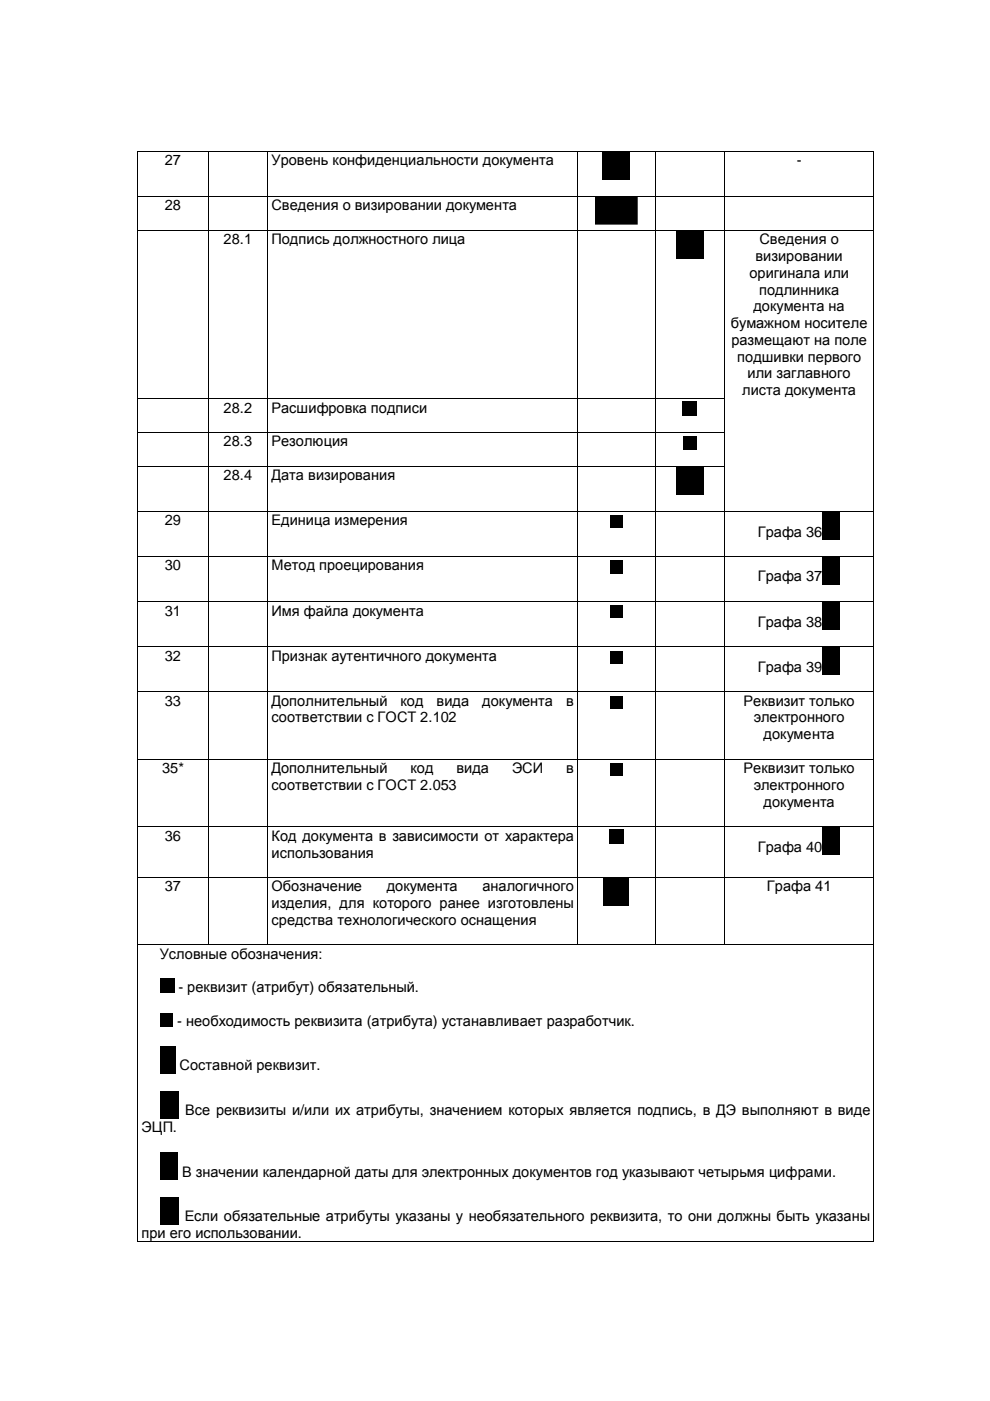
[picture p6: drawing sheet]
<svg xmlns="http://www.w3.org/2000/svg" width="210mm" height="297mm" viewBox="0 0 210 297" stroke-linecap="round" stroke-linejoin="round" font-family="sans-serif">
<defs><g id="words">
<g font-size="3.1">
<text x="34.9" y="35.1">27</text>
<text x="57.6" y="35.1">Уровень конфиденциальности документа</text>
<text x="169" y="35.1">-</text>
<text x="34.9" y="44.6">28</text>
<text x="57.6" y="44.6">Сведения о визировании документа</text>
<text x="47.4" y="51.8">28.1</text>
<text x="57.6" y="51.8">Подпись должностного лица</text>
<text x="161" y="51.8">Сведения о</text>
<text x="158.9" y="58.9">оригинала или</text>
<text x="160.2" y="55.3">визировании</text>
<text x="159.8" y="66">документа на</text>
<text x="161" y="62.5">подлинника</text>
<text x="154.9" y="69.6">бумажном носителе</text>
<text x="155.1" y="73.2">размещают на поле</text>
<text x="156.3" y="76.7">подшивки первого</text>
<text x="157.4" y="83.8">листа документа</text>
<text x="158.5" y="80.2">или заглавного</text>
<text x="47.4" y="87.5">28.2</text>
<text x="57.6" y="87.5">Расшифровка подписи</text>
<text x="47.4" y="94.6">28.3</text>
<text x="57.6" y="94.6">Резолюция</text>
<text x="47.4" y="101.8">28.4</text>
<text x="57.6" y="101.8">Дата визирования</text>
<text x="34.9" y="111.4">29</text>
<text x="57.6" y="111.4">Единица измерения</text>
<text x="160.7" y="113.7">Графа 36</text>
<text x="34.9" y="120.9">30</text>
<text x="57.6" y="120.9">Метод проецирования</text>
<text x="160.7" y="123.3">Графа 37</text>
<text x="34.9" y="130.5">31</text>
<text x="57.6" y="130.5">Имя файла документа</text>
<text x="160.7" y="132.8">Графа 38</text>
<text x="34.9" y="140.1">32</text>
<text x="57.6" y="140.1">Признак аутентичного документа</text>
<text x="160.7" y="142.4">Графа 39</text>
<text x="34.9" y="149.6">33</text>
<text x="57.6" y="149.6">Дополнительный</text>
<text x="84.9" y="149.6">код</text>
<text x="92.6" y="149.6">вида</text>
<text x="102.2" y="149.6">документа</text>
<text x="120" y="149.6">в</text>
<text x="157.6" y="149.6">Реквизит только</text>
<text x="57.6" y="153.2">соответствии с ГОСТ 2.102</text>
<text x="159.8" y="153.2">электронного</text>
<text x="161.9" y="156.8">документа</text>
<text x="34.4" y="163.9">35*</text>
<text x="57.6" y="163.9">Дополнительный</text>
<text x="57.6" y="167.5">соответствии с ГОСТ 2.053</text>
<text x="87" y="163.9">код</text>
<text x="96.8" y="163.9">вида</text>
<text x="108.6" y="163.9">ЭСИ</text>
<text x="120" y="163.9">в</text>
<text x="157.6" y="163.9">Реквизит только</text>
<text x="159.8" y="167.5">электронного</text>
<text x="161.9" y="171">документа</text>
<text x="34.9" y="178.2">36</text>
<text x="57.6" y="178.2">Код документа в зависимости от характера</text>
<text x="57.6" y="181.8">использования</text>
<text x="160.7" y="180.6">Графа 40</text>
<text x="34.9" y="189">37</text>
<text x="57.6" y="189">Обозначение</text>
<text x="82" y="189">документа</text>
<text x="102.3" y="189">аналогичного</text>
<text x="162.6" y="189">Графа 41</text>
<text x="57.6" y="192.5">изделия, для которого ранее изготовлены</text>
<text x="57.6" y="196.1">средства технологического оснащения</text>
<text x="33.9" y="203.3">Условные обозначения:</text>
<text x="37.8" y="210.4">- реквизит (атрибут) обязательный.</text>
<text x="37.6" y="217.5">- необходимость реквизита (атрибута) устанавливает разработчик.</text>
<text x="38.1" y="226.9">Составной реквизит.</text>
<text x="39.2" y="236.4">Все реквизиты и/или их атрибуты, значением которых является подпись, в ДЭ выполняют в виде</text>
<text x="30" y="240">ЭЦП.</text>
<text x="38.6" y="249.5">В значении календарной даты для электронных документов год указывают четырьмя цифрами.</text>
<text x="30" y="262.5">при его использовании.</text>
<text x="39.2" y="259">Если обязательные атрибуты указаны у необязательного реквизита, то они должны быть указаны</text>
</g>
</g></defs>
<g fill="#000">
<path d="M127.8 32.2h5.8v5.9h-5.8z" fill-rule="evenodd"/>
<path d="M126.2 41.7h9v5.9h-9z" fill-rule="evenodd"/>
<path d="M143.3 49h5.9v5.8h-5.9z" fill-rule="evenodd"/>
<path d="M144.8 85h3v3.1h-3z" fill-rule="evenodd"/>
<path d="M144.9 92.5h2.8v2.8h-2.8z" fill-rule="evenodd"/>
<path d="M129.3 109.3h2.8v2.7h-2.8z" fill-rule="evenodd"/>
<path d="M143.3 99h5.9v5.8h-5.9z" fill-rule="evenodd"/>
<path d="M174.4 108.5h3.8v5.9h-3.8z" fill-rule="evenodd"/>
<path d="M129.3 118.8h2.8v2.8h-2.8z" fill-rule="evenodd"/>
<path d="M129.3 128.4h2.8v2.7h-2.8z" fill-rule="evenodd"/>
<path d="M174.4 118.1h3.8v5.9h-3.8z" fill-rule="evenodd"/>
<path d="M174.4 127.7h3.8v5.8h-3.8z" fill-rule="evenodd"/>
<path d="M129.3 137.9h2.8v2.8h-2.8z" fill-rule="evenodd"/>
<path d="M129.3 147.5h2.8v2.7h-2.8z" fill-rule="evenodd"/>
<path d="M174.4 137.2h3.8v5.9h-3.8z" fill-rule="evenodd"/>
<path d="M129.2 175.9h3v3h-3z" fill-rule="evenodd"/>
<path d="M129.3 161.8h2.8v2.7h-2.8z" fill-rule="evenodd"/>
<path d="M128 186.1h5.3v5.9h-5.3z" fill-rule="evenodd"/>
<path d="M174.4 175.4h3.8v5.8h-3.8z" fill-rule="evenodd"/>
<path d="M33.9 207.5h3v3h-3z" fill-rule="evenodd"/>
<path d="M33.9 214.9h2.8v2.8h-2.8z" fill-rule="evenodd"/>
<path d="M33.9 221.8h3.3v5.8h-3.3z" fill-rule="evenodd"/>
<path d="M33.9 231.3h4v5.8h-4z" fill-rule="evenodd"/>
<path d="M33.9 244.3h3.8v5.8h-3.8z" fill-rule="evenodd"/>
<path d="M33.9 253.7h4v5.9h-4z" fill-rule="evenodd"/>
</g>
<g fill="#000">
<path d="M29.2 32l.1 .1zM44.1 32l.1 .1zM56.7 32l.1 .1zM122.4 32l.1 .1zM138.9 32l.1 .1zM153.6 32l.1 .1zM185.3 32v.1zM29.2 41.7h.1zM29.2 48.9h.1zM44.1 41.7h.1zM44.1 48.9h.1zM56.7 41.7h.1z"/>
<path d="M56.7 48.9h.1zM122.4 41.7h.1zM122.4 48.9h.1zM138.9 41.7h.1zM138.9 48.9h.1zM153.6 41.7h.1zM153.6 48.9h.1zM29.2 84.5h.1zM29.2 91.7h.1zM29.2 98.8l.1 .1zM44.1 84.5h.1zM44.1 91.7h.1z"/>
<path d="M44.1 98.8l.1 .1zM56.7 84.5h.1zM56.7 91.7h.1zM56.7 98.8l.1 .1zM122.4 84.5h.1zM122.4 91.7h.1zM122.4 98.8l.1 .1zM138.9 84.5h.1zM138.9 91.7h.1zM138.9 98.8l.1 .1zM153.6 84.5h.1zM153.6 91.7h.1z"/>
<path d="M153.6 98.8l.1 .1zM185.3 98.8v.1zM29.2 108.4l.1 .1zM29.2 118l.1 .1zM44.1 108.4l.1 .1zM44.1 118l.1 .1zM56.7 108.4l.1 .1zM56.7 118l.1 .1zM122.4 108.4l.1 .1zM122.4 118l.1 .1zM138.9 108.4l.1 .1zM138.9 118l.1 .1z"/>
<path d="M153.6 108.4l.1 .1zM153.6 118l.1 .1zM185.3 108.4v.1zM185.3 118v.1zM29.2 127.5l.1 .1zM29.2 137.1l.1 .1zM44.1 127.5l.1 .1zM44.1 137.1l.1 .1zM56.7 127.5l.1 .1zM56.7 137.1l.1 .1zM122.4 127.5l.1 .1zM122.4 137.1l.1 .1z"/>
<path d="M138.9 127.5l.1 .1zM138.9 137.1l.1 .1zM153.6 127.5l.1 .1zM153.6 137.1l.1 .1zM185.3 127.5v.1zM185.3 137.1v.1zM29.2 146.6l.1 .1zM44.1 146.6l.1 .1zM56.7 146.6l.1 .1zM122.4 146.6l.1 .1zM138.9 146.6l.1 .1zM153.6 146.6l.1 .1z"/>
<path d="M185.3 146.6v.1zM29.2 161h.1zM29.2 175.3h.1zM44.1 161h.1zM44.1 175.3h.1zM56.7 161h.1zM56.7 175.3h.1zM122.4 161h.1zM122.4 175.3h.1zM138.9 161h.1zM138.9 175.3h.1zM153.6 161h.1z"/>
<path d="M153.6 175.3h.1zM29.2 186l.1 .1zM44.1 186l.1 .1zM56.7 186l.1 .1zM122.4 186l.1 .1zM138.9 186l.1 .1zM153.6 186l.1 .1zM185.3 186v.1zM29.2 263.2l.1 .1zM185.3 263.2v.1z"/>
</g>
<g fill="none" stroke="#000" stroke-width=".21">
<path d="M29.2 32.1v9.6M29.3 32.1h14.8M44.2 32.1v9.6M44.2 32.1h12.5M56.8 32.1v9.6M56.8 32.1h65.6M122.5 32.1v9.6M122.5 32.1h16.4M138.9 32.1v9.6M139 32.1h14.6M153.6 32.1v9.6M153.7 32.1h31.6"/>
<path d="M185.3 32.1v9.6M29.2 41.7v7.2M29.2 48.9v35.6M29.3 41.7h14.8M29.3 48.9h14.8M44.2 41.7v7.2M44.2 48.9v35.6M44.2 41.7h12.5M44.2 48.9h12.5M56.8 41.7v7.2M56.8 48.9v35.6M56.8 41.7h65.6"/>
<path d="M56.8 48.9h65.6M122.5 48.9v35.6M138.9 41.7h-16.4v7.2h16.4M138.9 41.7v7.2M138.9 48.9v35.6M139 41.7h14.6v7.2h-14.6M153.6 48.9v35.6M153.7 41.7h31.6M153.7 48.9h31.6M185.3 41.7v7.2M185.3 48.9v35.6M29.2 84.5v7.2"/>
<path d="M29.2 91.7v7.1M29.2 98.9v9.5M29.3 84.5h14.8M29.3 91.7h14.8M29.3 98.9h14.8M44.2 84.5v7.2M44.2 91.7v7.1M44.2 98.9v9.5M44.2 84.5h12.5M44.2 91.7h12.5M44.2 98.9h12.5M56.8 84.5v7.2"/>
<path d="M56.8 91.7v7.1M56.8 98.9v9.5M56.8 84.5h65.6M56.8 91.7h65.6M56.8 98.9h65.6M122.5 84.5v7.2M122.5 91.7v7.1M122.5 84.5h16.4M122.5 91.7h16.4M138.9 98.9h-16.4v9.5M138.9 84.5v7.2M138.9 91.7v7.1"/>
<path d="M138.9 98.9v9.5M139 98.9h14.6v9.5M139 84.5h14.6M139 91.7h14.6M153.6 84.5v7.2M153.6 91.7v7.1M185.3 84.5v7.2M185.3 91.7v7.1M185.3 98.9v9.5M29.2 108.5v9.5M29.2 118.1v9.4M29.3 108.5h14.8"/>
<path d="M29.3 118h14.8M44.2 108.5v9.5M44.2 118.1v9.4M44.2 108.5h12.5M44.2 118h12.5M56.8 108.5v9.5M56.8 118.1v9.4M56.8 108.5h65.6M56.8 118h65.6M122.5 108.5v9.5M122.5 108.5h16.4M138.9 118l-16.4 .1v9.4"/>
<path d="M138.9 108.5v9.5M138.9 118.1v9.4M139 118l14.6 .1v9.4M139 108.5h14.6M153.6 108.5v9.5M153.7 108.5h31.6M153.7 118h31.6M185.3 108.5v9.5M185.3 118.1v9.4M29.2 127.6v9.5M29.2 137.2v9.4M29.3 127.6h14.8"/>
<path d="M29.3 137.1h14.8M44.2 127.6v9.5M44.2 137.2v9.4M44.2 127.6h12.5M44.2 137.1h12.5M56.8 127.6v9.5M56.8 137.2v9.4M56.8 127.6h65.6M56.8 137.1h65.6M122.5 127.6v9.5M122.5 137.2v9.4l16.4 .1M122.5 127.6h16.4"/>
<path d="M122.5 137.1h16.4M138.9 127.6v9.5M138.9 137.2v9.4M139 127.6h14.6M139 137.1h14.6M153.6 127.6v9.5M153.6 137.2v9.4l-14.6 .1M153.7 127.6h31.6M153.7 137.1h31.6M185.3 127.6v9.5M185.3 137.2v9.4M29.2 146.7v14.3"/>
<path d="M29.3 146.7h14.8M44.2 146.7v14.3M44.2 146.7h12.5M56.8 146.7v14.3M56.8 146.7h65.6M122.5 146.7v14.3M138.9 146.7v14.3M153.6 146.7v14.3M153.7 146.7h31.6M185.3 146.7v14.3M29.2 161v14.3M29.2 175.3v10.7"/>
<path d="M29.3 161h14.8M29.3 175.3h14.8M44.2 161v14.3M44.2 175.3v10.7M44.2 161h12.5M44.2 175.3h12.5M56.8 161v14.3M56.8 175.3v10.7M56.8 161h65.6M56.8 175.3h65.6M122.5 161v14.3M122.5 175.3v10.7"/>
<path d="M122.5 161h16.4M122.5 175.3h16.4M138.9 161v14.3M138.9 175.3v10.7M139 161h14.6M139 175.3h14.6M153.6 161v14.3M153.6 175.3v10.7M153.7 161h31.6M153.7 175.3h31.6M185.3 161v14.3M185.3 175.3v10.7"/>
<path d="M29.2 186.1v77.1M29.3 186.1h14.8M44.2 186.1v14.2M44.2 186.1h12.5M56.8 186.1v14.2M56.8 186.1h65.6M122.5 186.1v14.2M122.5 186.1h16.4M138.9 186.1v14.2M139 186.1h14.6M153.6 186.1v14.2M153.7 186.1h31.6"/>
<path d="M185.3 186.1v77.1M29.3 200.3h14.8M44.2 200.3h12.5M56.8 200.3h65.6M122.5 200.3h16.4M139 200.3h14.6M153.7 200.3h31.6M29.3 263.2h156"/>
</g>
<use href="#words"/>
</svg>
